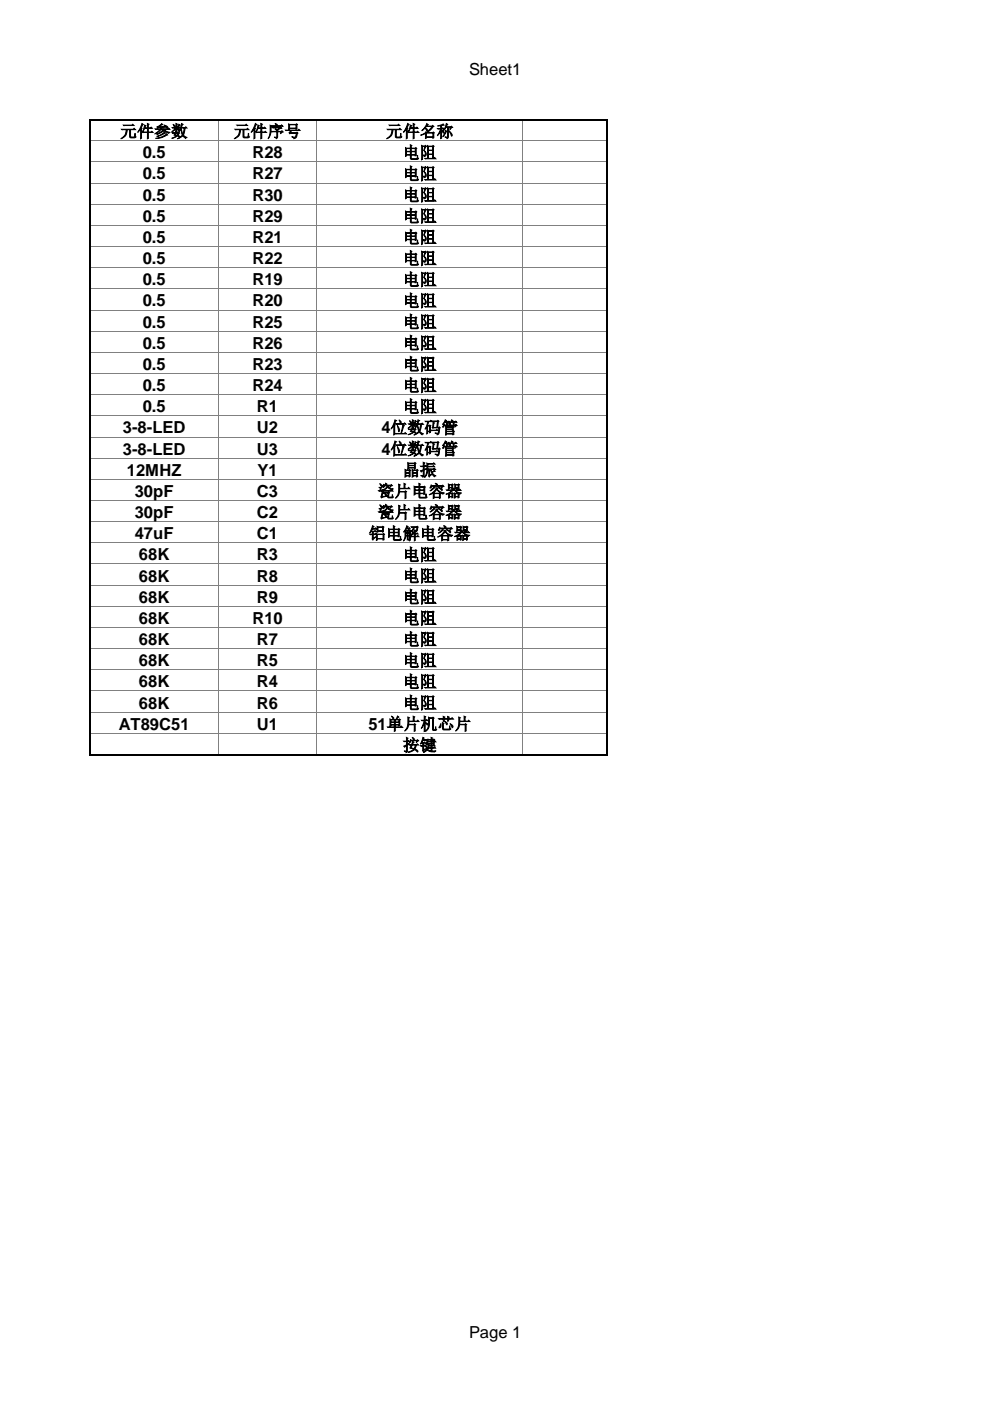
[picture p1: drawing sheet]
<svg xmlns="http://www.w3.org/2000/svg" width="210mm" height="297mm" viewBox="0 0 210 297" stroke-linecap="round" stroke-linejoin="round" font-family="sans-serif">
<defs><g id="words">
<g font-size="3.5">
<text x="99.4" y="15.9">Sheet1</text>
<text x="25.5" y="29.1">元件参数</text>
<text x="49.5" y="29.1">元件序号</text>
<text x="81.8" y="29.1">元件名称</text>
<text x="30.3" y="33.6">0.5</text>
<text x="53.5" y="33.6">R28</text>
<text x="85.4" y="33.6">电阻</text>
<text x="30.3" y="38">0.5</text>
<text x="53.5" y="38">R27</text>
<text x="85.4" y="38">电阻</text>
<text x="30.3" y="42.5">0.5</text>
<text x="30.3" y="47">0.5</text>
<text x="53.5" y="42.5">R30</text>
<text x="53.5" y="47">R29</text>
<text x="85.4" y="42.5">电阻</text>
<text x="85.4" y="47">电阻</text>
<text x="30.3" y="51.5">0.5</text>
<text x="53.5" y="51.5">R21</text>
<text x="85.4" y="51.5">电阻</text>
<text x="30.3" y="56">0.5</text>
<text x="53.5" y="56">R22</text>
<text x="85.4" y="56">电阻</text>
<text x="30.3" y="60.5">0.5</text>
<text x="30.3" y="65">0.5</text>
<text x="53.5" y="60.5">R19</text>
<text x="53.5" y="65">R20</text>
<text x="85.4" y="60.5">电阻</text>
<text x="85.4" y="65">电阻</text>
<text x="30.3" y="69.5">0.5</text>
<text x="53.5" y="69.5">R25</text>
<text x="85.4" y="69.5">电阻</text>
<text x="30.3" y="73.9">0.5</text>
<text x="53.5" y="73.9">R26</text>
<text x="85.4" y="73.9">电阻</text>
<text x="30.3" y="78.4">0.5</text>
<text x="30.3" y="82.9">0.5</text>
<text x="53.5" y="78.4">R23</text>
<text x="53.5" y="82.9">R24</text>
<text x="85.4" y="78.4">电阻</text>
<text x="85.4" y="82.9">电阻</text>
<text x="30.3" y="87.4">0.5</text>
<text x="54.5" y="87.4">R1</text>
<text x="85.4" y="87.4">电阻</text>
<text x="26" y="91.9">3-8-LED</text>
<text x="54.5" y="91.9">U2</text>
<text x="80.9" y="91.9">4位数码管</text>
<text x="26" y="96.4">3-8-LED</text>
<text x="26.9" y="100.9">12MHZ</text>
<text x="54.5" y="96.4">U3</text>
<text x="54.6" y="100.9">Y1</text>
<text x="80.9" y="96.4">4位数码管</text>
<text x="85.4" y="100.9">晶振</text>
<text x="28.6" y="105.4">30pF</text>
<text x="54.5" y="105.4">C3</text>
<text x="80.1" y="105.4">瓷片电容器</text>
<text x="28.6" y="109.8">30pF</text>
<text x="54.5" y="109.8">C2</text>
<text x="80.1" y="109.8">瓷片电容器</text>
<text x="28.6" y="114.3">47uF</text>
<text x="29.5" y="118.8">68K</text>
<text x="54.5" y="114.3">C1</text>
<text x="54.5" y="118.8">R3</text>
<text x="78.2" y="114.3">铝电解电容器</text>
<text x="85.4" y="118.8">电阻</text>
<text x="29.5" y="123.3">68K</text>
<text x="54.5" y="123.3">R8</text>
<text x="85.4" y="123.3">电阻</text>
<text x="29.5" y="127.8">68K</text>
<text x="54.5" y="127.8">R9</text>
<text x="85.4" y="127.8">电阻</text>
<text x="29.5" y="132.3">68K</text>
<text x="29.5" y="136.8">68K</text>
<text x="53.5" y="132.3">R10</text>
<text x="54.5" y="136.8">R7</text>
<text x="85.4" y="132.3">电阻</text>
<text x="85.4" y="136.8">电阻</text>
<text x="29.5" y="141.3">68K</text>
<text x="54.5" y="141.3">R5</text>
<text x="85.4" y="141.3">电阻</text>
<text x="29.5" y="145.7">68K</text>
<text x="54.5" y="145.7">R4</text>
<text x="85.4" y="145.7">电阻</text>
<text x="25.2" y="154.7">AT89C51</text>
<text x="29.5" y="150.2">68K</text>
<text x="54.5" y="150.2">R6</text>
<text x="54.5" y="154.7">U1</text>
<text x="78.1" y="154.7">51单片机芯片</text>
<text x="85.4" y="150.2">电阻</text>
<text x="85.4" y="159.2">按键</text>
<text x="99.4" y="283.6">Page 1</text>
</g>
</g></defs>
<g fill="none" stroke="#808080" stroke-width=".21">
<path d="M19 29.8h109.5M19 34.3h109.5M19 38.8h109.5M46.2 25.4v134.6M67.1 25.4v134.6M110.8 25.4v134.6M128.6 25.4v134.6M19 43.3h109.5M19 47.8h109.5M19 52.3h109.5M19 56.8h109.5M19 61.2h109.5"/>
<path d="M19 65.7h109.5M19 70.2h109.5M19 74.7h109.5M19 79.2h109.5M19 83.7h109.5M19 88.2h109.5M19 92.7h109.5M19 97.1h109.5M19 101.6h109.5M19 106.1h109.5M19 110.6h109.5M19 115.1h109.5"/>
<path d="M19 119.6h109.5M19 124.1h109.5M19 128.6h109.5M19 133h109.5M19 137.5h109.5M19 142h109.5M19 146.5h109.5M19 151h109.5M19 155.5h109.5M19 160h109.7"/>
</g>
<path d="M18.9 25.4h110M19 25.3v134.9M128.7 25.3v134.9M18.9 160h110" fill="none" stroke="#000" stroke-width=".34"/>
<use href="#words"/>
</svg>
